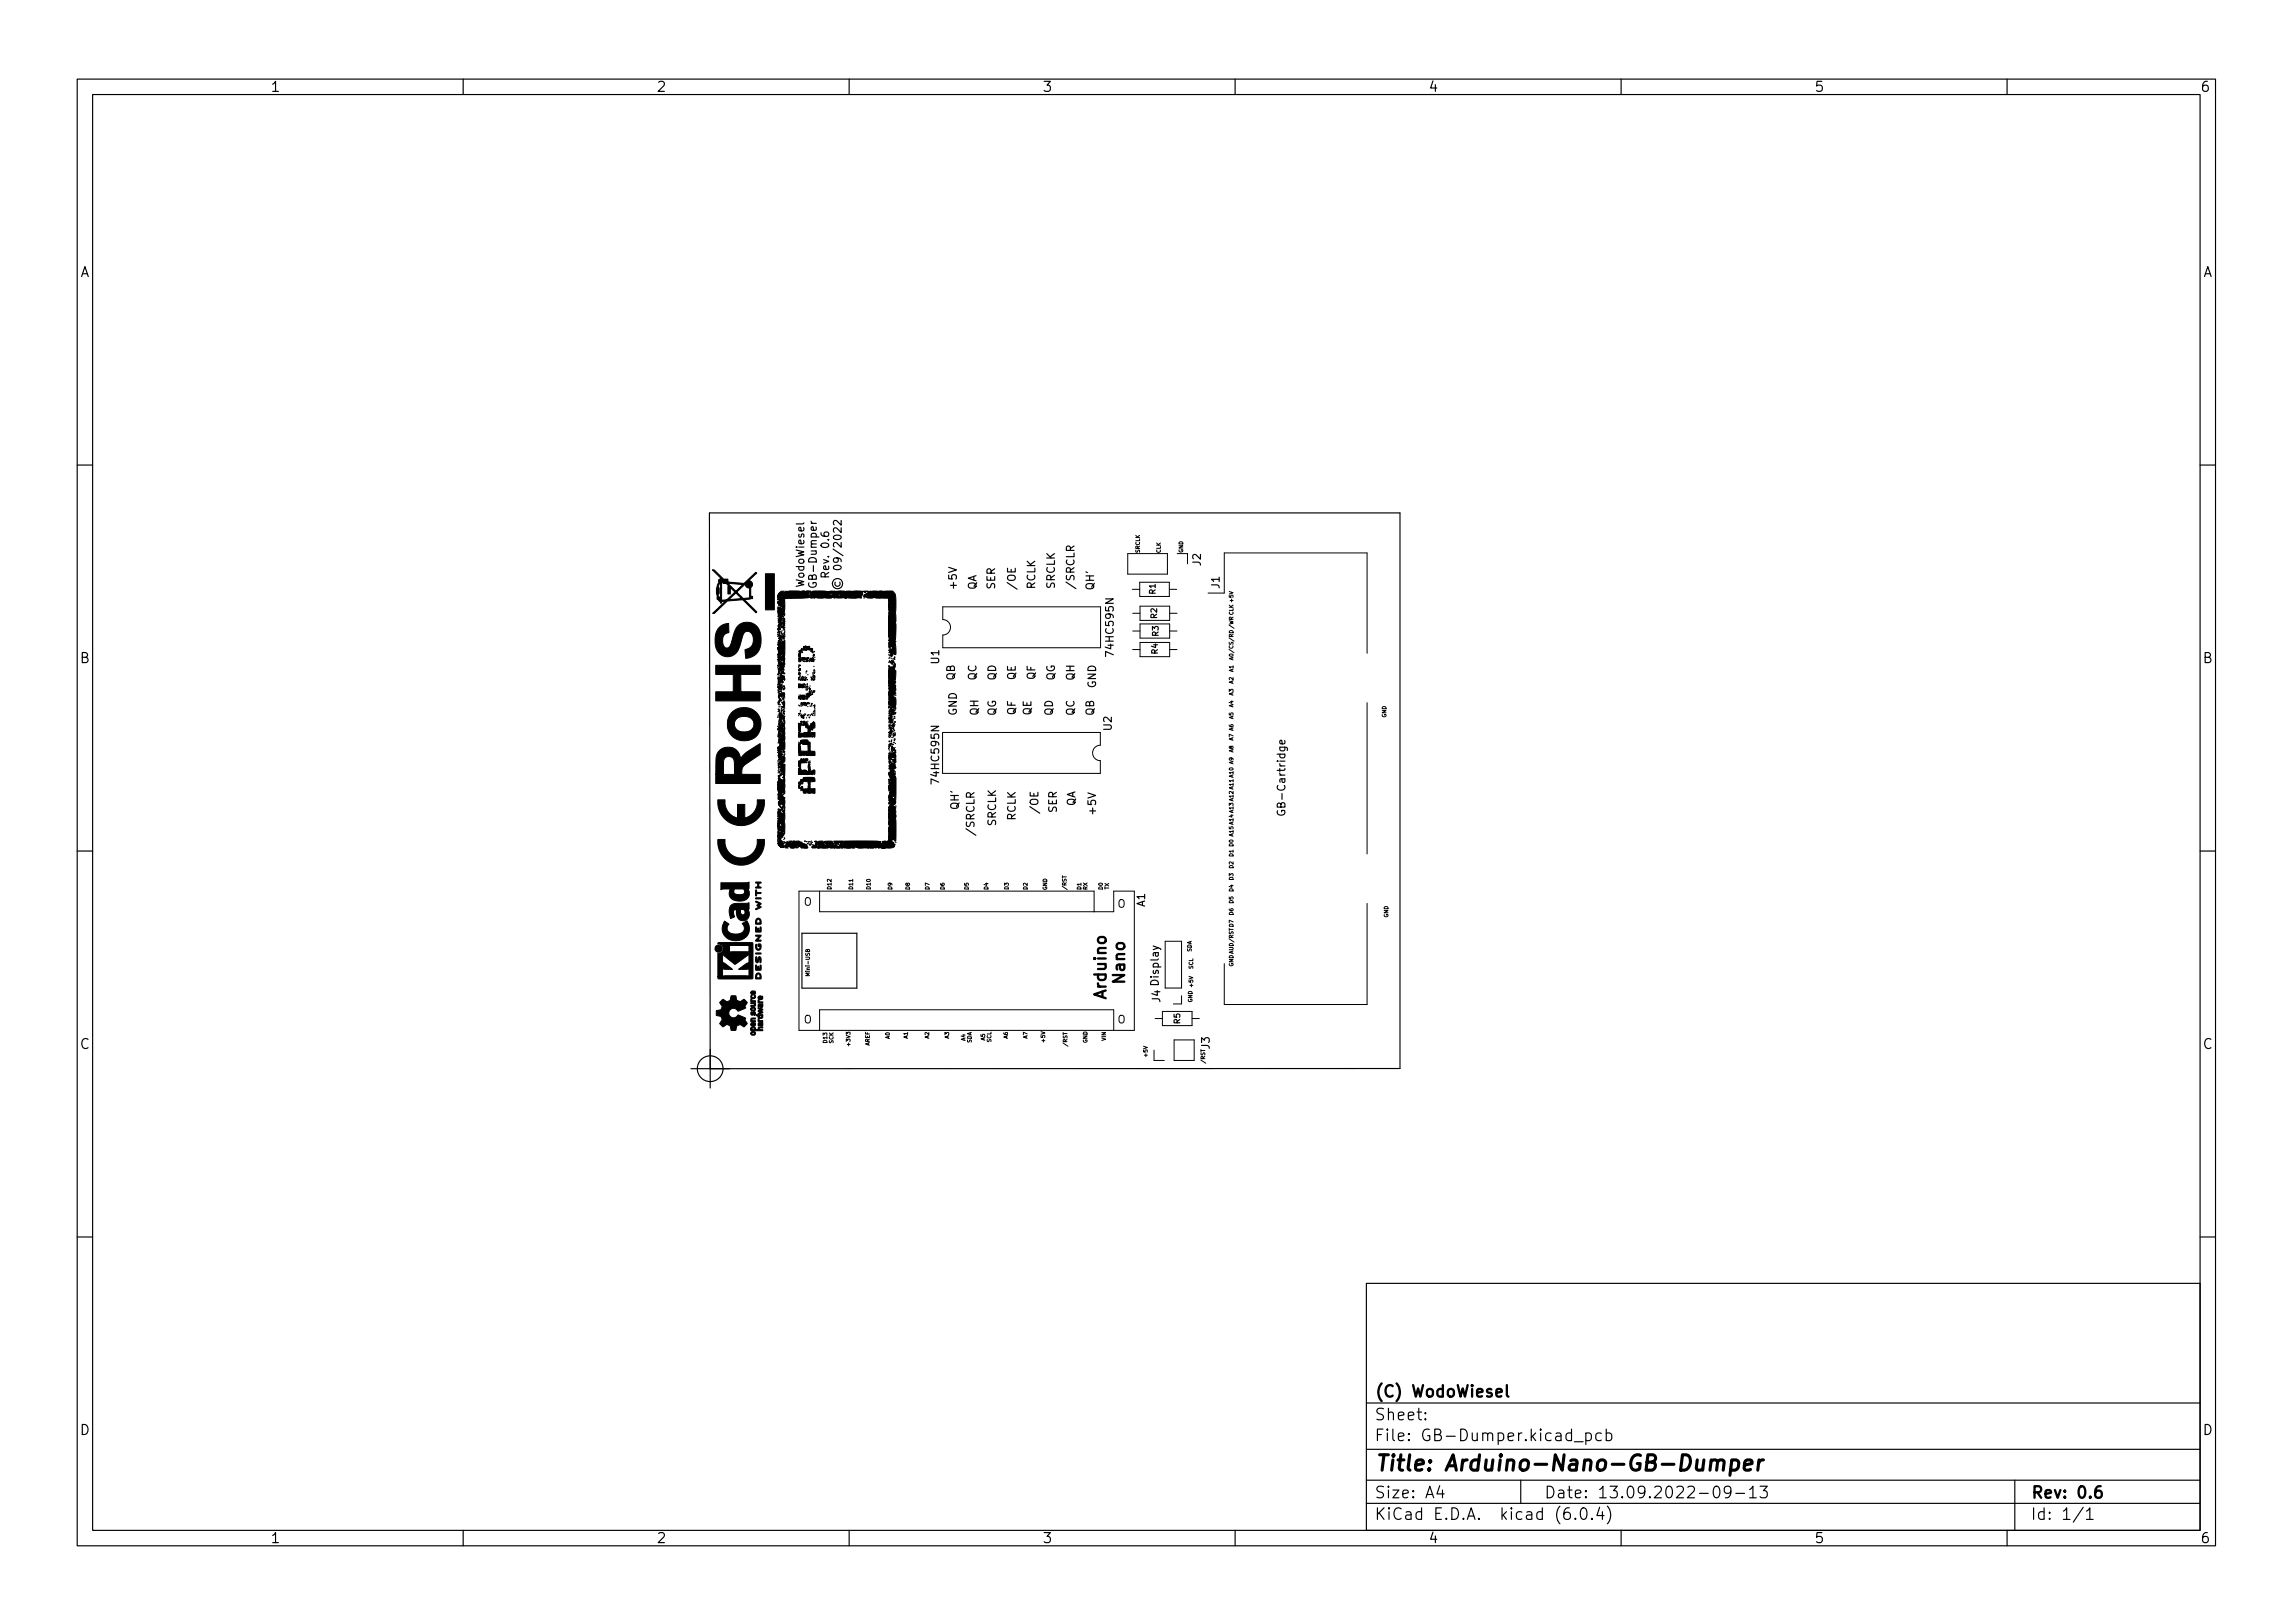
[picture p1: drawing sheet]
<svg xmlns="http://www.w3.org/2000/svg" width="297mm" height="210mm" viewBox="0 0 297 210" stroke-linecap="round" stroke-linejoin="round" font-family="sans-serif">
<defs><g id="words">
<text font-size="2.8" x="178" y="190.6">Title: Arduino-Nano-GB-Dumper</text>
<g font-size="2.1">
<text x="143.3" y="129" transform="rotate(-90 143.3 129)">Arduino</text>
<text x="145.7" y="127.3" transform="rotate(-90 145.7 127.3)">Nano</text>
<text x="178" y="184">Sheet:</text>
<text x="178" y="181">(C) WodoWiesel</text>
<text x="178" y="186.7">File: GB-Dumper.kicad_pcb</text>
<text x="178" y="196.9">KiCad E.D.A. kicad (6.0.4)</text>
<text x="178" y="194.1">Size: A4</text>
<text x="200" y="194.1">Date: 13.09.2022-09-13</text>
<text x="263" y="194.1">Rev: 0.6</text>
<text x="263" y="196.9">Id: 1/1</text>
</g>
<g font-size="1.8">
<text x="35" y="11.9">1</text>
<text x="85" y="11.9">2</text>
<text x="135" y="11.9">3</text>
<text x="185" y="11.9">4</text>
<text x="235" y="11.9">5</text>
<text x="285" y="11.9">6</text>
<text x="10.3" y="35.9">A</text>
<text x="285.3" y="35.9">A</text>
<text x="10.3" y="85.9">B</text>
<text x="285.3" y="85.9">B</text>
<text x="10.3" y="135.9">C</text>
<text x="285.3" y="135.9">C</text>
<text x="10.3" y="185.9">D</text>
<text x="285.3" y="185.9">D</text>
<text x="35" y="199.9">1</text>
<text x="85" y="199.9">2</text>
<text x="135" y="199.9">3</text>
<text x="185" y="199.9">4</text>
<text x="235" y="199.9">5</text>
<text x="285" y="199.9">6</text>
</g>
<g font-size="1.4">
<text x="104.2" y="76" transform="rotate(-90 104.2 76)">WodoWiesel</text>
<text x="105.8" y="75.8" transform="rotate(-90 105.8 75.8)">GB-Dumper</text>
<text x="107.4" y="74.5" transform="rotate(-90 107.4 74.5)">Rev. 0.6</text>
<text x="123.9" y="76.2" transform="rotate(-90 123.9 76.2)">+5V</text>
<text x="126.5" y="76.5" transform="rotate(-90 126.5 76.5)">QA</text>
<text x="128.9" y="76.4" transform="rotate(-90 128.9 76.4)">SER</text>
<text x="131.6" y="76.1" transform="rotate(-90 131.6 76.1)">/OE</text>
<text x="134.1" y="76.4" transform="rotate(-90 134.1 76.4)">RCLK</text>
<text x="136.6" y="76.3" transform="rotate(-90 136.6 76.3)">SRCLK</text>
<text x="139.2" y="76" transform="rotate(-90 139.2 76)">/SRCLR</text>
<text x="141.7" y="76.4" transform="rotate(-90 141.7 76.4)">QH'</text>
<text x="155.6" y="73.3" transform="rotate(-90 155.6 73.3)">J2</text>
<text x="158" y="76.2" transform="rotate(-90 158 76.2)">J1</text>
<text x="121.7" y="86" transform="rotate(-90 121.7 86)">U1</text>
<text x="123.7" y="88.2" transform="rotate(-90 123.7 88.2)">QB</text>
<text x="126.5" y="88.2" transform="rotate(-90 126.5 88.2)">QC</text>
<text x="129" y="88.2" transform="rotate(-90 129 88.2)">QD</text>
<text x="131.6" y="88.1" transform="rotate(-90 131.6 88.1)">QE</text>
<text x="134.1" y="88.1" transform="rotate(-90 134.1 88.1)">QF</text>
<text x="136.6" y="88.2" transform="rotate(-90 136.6 88.2)">QG</text>
<text x="139.2" y="88.2" transform="rotate(-90 139.2 88.2)">QH</text>
<text x="142" y="89.2" transform="rotate(-90 142 89.2)">GND</text>
<text x="144.3" y="84.7" transform="rotate(-90 144.3 84.7)">74HC595N</text>
<text x="123.9" y="92.7" transform="rotate(-90 123.9 92.7)">GND</text>
<text x="126.7" y="92.7" transform="rotate(-90 126.7 92.7)">QH</text>
<text x="129" y="92.8" transform="rotate(-90 129 92.8)">QG</text>
<text x="131.6" y="92.7" transform="rotate(-90 131.6 92.7)">QF</text>
<text x="133.6" y="92.7" transform="rotate(-90 133.6 92.7)">QE</text>
<text x="136.4" y="92.7" transform="rotate(-90 136.4 92.7)">QD</text>
<text x="139.2" y="92.7" transform="rotate(-90 139.2 92.7)">QC</text>
<text x="141.7" y="92.7" transform="rotate(-90 141.7 92.7)">QB</text>
<text x="144" y="94.6" transform="rotate(-90 144 94.6)">U2</text>
<text x="121.7" y="101.2" transform="rotate(-90 121.7 101.2)">74HC595N</text>
<text x="124.2" y="104.8" transform="rotate(-90 124.2 104.8)">QH'</text>
<text x="126.2" y="108" transform="rotate(-90 126.2 108)">/SRCLR</text>
<text x="129" y="107" transform="rotate(-90 129 107)">SRCLK</text>
<text x="131.6" y="106.3" transform="rotate(-90 131.6 106.3)">RCLK</text>
<text x="134.5" y="105.1" transform="rotate(-90 134.5 105.1)">/OE</text>
<text x="136.9" y="105.3" transform="rotate(-90 136.9 105.3)">SER</text>
<text x="139.3" y="104.5" transform="rotate(-90 139.3 104.5)">QA</text>
<text x="142" y="105.4" transform="rotate(-90 142 105.4)">+5V</text>
<text x="166.5" y="105.1" transform="rotate(-90 166.5 105.1)">GB-Cartridge</text>
<text x="104.1" y="117.3">O</text>
<text x="144.7" y="117.6">O</text>
<text x="148.3" y="117.5" transform="rotate(-90 148.3 117.5)">A1</text>
<text x="150.3" y="129.8" transform="rotate(-90 150.3 129.8)">J4 Display</text>
<text x="104.1" y="132.6">O</text>
<text x="144.7" y="132.6">O</text>
<text x="156.7" y="135.9" transform="rotate(-90 156.7 135.9)">J3</text>
</g>
<g font-size="1">
<text x="149.7" y="77" transform="rotate(-90 149.7 77)">R1</text>
<text x="149.9" y="80.1" transform="rotate(-90 149.9 80.1)">R2</text>
<text x="150.1" y="82.4" transform="rotate(-90 150.1 82.4)">R3</text>
<text x="150" y="84.7" transform="rotate(-90 150 84.7)">R4</text>
<text x="152.9" y="132.6" transform="rotate(-90 152.9 132.6)">R5</text>
</g>
<g font-size=".7">
<text x="147.6" y="71.6" transform="rotate(-90 147.6 71.6)">SRCLK</text>
<text x="150.3" y="71.7" transform="rotate(-90 150.3 71.7)">CLK</text>
<text x="153.2" y="71.6" transform="rotate(-90 153.2 71.6)">GND</text>
<text x="159.8" y="88.6" transform="rotate(-90 159.8 88.6)">A2</text>
<text x="159.8" y="87.1" transform="rotate(-90 159.8 87.1)">A1</text>
<text x="159.8" y="85.5" transform="rotate(-90 159.8 85.5)">A0 /CS /RD /WR CLK +5V</text>
<text x="159.8" y="95.9" transform="rotate(-90 159.8 95.9)">A7 A6</text>
<text x="159.8" y="93.1" transform="rotate(-90 159.8 93.1)">A5</text>
<text x="159.8" y="91.6" transform="rotate(-90 159.8 91.6)">A4</text>
<text x="159.8" y="90.1" transform="rotate(-90 159.8 90.1)">A3</text>
<text x="179.6" y="93" transform="rotate(-90 179.6 93)">GND</text>
<text x="159.8" y="97.5" transform="rotate(-90 159.8 97.5)">A8</text>
<text x="159.8" y="112.5" transform="rotate(-90 159.8 112.5)">D2</text>
<text x="159.8" y="111" transform="rotate(-90 159.8 111)">D1 D0 A15 A14 A13 A12 A11 A10 A9</text>
<text x="107.7" y="115.2" transform="rotate(-90 107.7 115.2)">D12</text>
<text x="110.5" y="115.2" transform="rotate(-90 110.5 115.2)">D11</text>
<text x="112.8" y="115.2" transform="rotate(-90 112.8 115.2)">D10</text>
<text x="115.6" y="115.2" transform="rotate(-90 115.6 115.2)">D9</text>
<text x="117.9" y="115.2" transform="rotate(-90 117.9 115.2)">D8</text>
<text x="120.4" y="115.2" transform="rotate(-90 120.4 115.2)">D7</text>
<text x="122.4" y="115.2" transform="rotate(-90 122.4 115.2)">D6</text>
<text x="125.5" y="115.2" transform="rotate(-90 125.5 115.2)">D5</text>
<text x="128" y="115.2" transform="rotate(-90 128 115.2)">D4</text>
<text x="130.6" y="115.2" transform="rotate(-90 130.6 115.2)">D3</text>
<text x="133.1" y="115.2" transform="rotate(-90 133.1 115.2)">D2</text>
<text x="135.6" y="115.3" transform="rotate(-90 135.6 115.3)">GND</text>
<text x="138.2" y="115.1" transform="rotate(-90 138.2 115.1)">/RST</text>
<text x="140.1" y="115.2" transform="rotate(-90 140.1 115.2)">D1</text>
<text x="140.9" y="115.3" transform="rotate(-90 140.9 115.3)">RX</text>
<text x="142.8" y="115.2" transform="rotate(-90 142.8 115.2)">D0</text>
<text x="143.7" y="115.2" transform="rotate(-90 143.7 115.2)">TX</text>
<text x="159.8" y="118.5" transform="rotate(-90 159.8 118.5)">D6</text>
<text x="159.8" y="117" transform="rotate(-90 159.8 117)">D5</text>
<text x="159.8" y="115.5" transform="rotate(-90 159.8 115.5)">D4</text>
<text x="159.8" y="114" transform="rotate(-90 159.8 114)">D3</text>
<text x="179.8" y="118.9" transform="rotate(-90 179.8 118.9)">GND</text>
<text x="154.3" y="123.3" transform="rotate(-90 154.3 123.3)">SDA</text>
<text x="154.6" y="125.5" transform="rotate(-90 154.6 125.5)">SCL</text>
<text x="159.8" y="125.2" transform="rotate(-90 159.8 125.2)">GNDAUD /RST D7</text>
<text x="104.9" y="126.3" transform="rotate(-90 104.9 126.3)">Mini-USB</text>
<text x="154.5" y="129.9" transform="rotate(-90 154.5 129.9)">GND</text>
<text x="154.6" y="127.8" transform="rotate(-90 154.6 127.8)">+5V</text>
<text x="107.1" y="135.1" transform="rotate(-90 107.1 135.1)">D13</text>
<text x="108" y="135.2" transform="rotate(-90 108 135.2)">SCK</text>
<text x="110.1" y="135.4" transform="rotate(-90 110.1 135.4)">+3V3</text>
<text x="112.7" y="135.5" transform="rotate(-90 112.7 135.5)">AREF</text>
<text x="115.2" y="134.6" transform="rotate(-90 115.2 134.6)">A0</text>
<text x="117.6" y="134.6" transform="rotate(-90 117.6 134.6)">A1</text>
<text x="120.4" y="134.6" transform="rotate(-90 120.4 134.6)">A2</text>
<text x="122.9" y="134.6" transform="rotate(-90 122.9 134.6)">A3</text>
<text x="125" y="134.8" transform="rotate(-90 125 134.8)">A4</text>
<text x="125.9" y="135.1" transform="rotate(-90 125.9 135.1)">SDA</text>
<text x="127.6" y="134.8" transform="rotate(-90 127.6 134.8)">A5</text>
<text x="128.4" y="135" transform="rotate(-90 128.4 135)">SCL</text>
<text x="130.6" y="134.6" transform="rotate(-90 130.6 134.6)">A6</text>
<text x="133.1" y="134.6" transform="rotate(-90 133.1 134.6)">A7</text>
<text x="135.4" y="135" transform="rotate(-90 135.4 135)">+5V</text>
<text x="138.2" y="135.4" transform="rotate(-90 138.2 135.4)">/RST</text>
<text x="140.9" y="135.1" transform="rotate(-90 140.9 135.1)">GND</text>
<text x="143.2" y="134.8" transform="rotate(-90 143.2 134.8)">VIN</text>
<text x="148.6" y="136.9" transform="rotate(-90 148.6 136.9)">+5V</text>
<text x="156.1" y="137.6" transform="rotate(-90 156.1 137.6)">/RST</text>
</g>
</g></defs>
<g fill="none" stroke="#000" stroke-width=".15">
<path d="M10 10.2h277v190.1h-277zM12 12.2h273v186.1h-273zM60 10.2v2M110 10.2v2M160 10.2v2M210 10.2v2M260 10.2v2M10 60.2h2M107.9 71.1l1.3 .9M108 73.4a.59 .59 0 0 1 1 .2 .57 .57 0 0 1-1-.1zM108.1 69.4a.54 .54 0 0 1 .9 .3 .57 .57 0 0 1-1-.1zM108.2 75.4a.34 .34 0 0 0 .3 .6 .34 .34 0 0 0 .3-.6"/>
<path d="M108.4 72.3l.2 .2v.2l-.2 .1h-.4v-.3l.1-.2a.66 .66 0 0 1 .9 .3v.2M109 70.3v.6l-.7-.6h-.2l-.1 .2 .1 .3M109 68.4v.6l-.7-.6h-.2l-.1 .2 .1 .3M109 67.4v.6l-.7-.6-.2 .1-.1 .1 .1 .4M285 60.2h2M166.4 95.9l.1 .3-.2 .2-.5-.1v-.4h.2l.1 .5M10 110.2h2M165.5 105a.47 .47 0 0 0 .5 .6 .47 .47 0 0 0 .4-.6h-.4v.2M285 110.2h2M89.5 138.4h91.9v-72h-89.5l.1 72M92 135.9v5M103.9 120.9h7.1v7.1h-7.1z"/>
<path d="M10 160.2h2M177 166.3h108v32h-108zM285 160.2h2M60 198.3v2M110 198.3v2M160 198.3v2M177 194.8h108M177 191.8h108M177 187.8h108M177 181.8h108M184.6 183.8l.1 .1h-.1v-.1v.1M184.6 183l.1 .1h-.1v-.1v.1"/>
<path d="M186.5 192.5l-.4 1h1M186.9 193v1M197 191.8v3M203.9 186.8h1.2M204.1 196.7v.1h-.1l.1-.1v.1M204.9 195.4a.36 .36 0 0 1 .6 .2 .77 .77 0 0 1-.4 1.2 1 1 0 0 1-.2-1.4zM205.4 185.7l.5-.1 .2 .3v.4l-.1 .3h-.1h-.5M205.4 185.6v1.5M206.2 196.7l.1 .1h-.1h-.1l.1-.1v.1M207.2 195.3l-.3 1h.9M207.4 185.7l-.4-.1-.3 .3v.4l.2 .3h.1h.4M207.6 195.8v1"/>
<path d="M208.1 185.7l.4-.1 .3 .3v.4l-.2 .3h-.1h-.4M208.1 185.1v1.5M208.2 195.1a1.72 1.72 0 0 1 0 2.3M210 198.3v2M222.1 192.6a.36 .36 0 0 1 .6 .2 .77 .77 0 0 1-.4 1.2 1 1 0 0 1-.2-1.4zM224.2 193.2l-.3 .3h-.3l-.2-.3v-.4l.1-.2 .4-.1 .2 .2a.99 .99 0 0 1-.3 1.3h-.3M224.9 193.5h1.1M226.6 193l.5-.5v1.5M226.6 194h.9M228 192.5h.9l-.5 .6a.41 .41 0 0 1 .5 .3v.3l-.1 .3h-.6l-.2-.1M260 198.3v2M261 191.8v6.5"/>
<path d="M269.9 195.3l-1.3 1.9M270.3 195.8l.4-.5v1.5M270.3 196.8h.8"/>
<circle cx="108.5" cy="75.6" r=".67"/>
<circle cx="92" cy="138.4" r="1.67"/>
</g>
<path d="M195.2 179.4v1.3l.2 .2M193.8 180.4l.8-.1-.1-.3-.4-.1-.3 .2 .1 .8h.2h.4M272.1 192.5a.59 .59 0 0 0-.7 .7v.5l.2 .3h.4l.2-.1 .1-.5-.2-.2-.4-.1-.3 .3" fill="none" stroke="#000" stroke-width=".3"/>
<path d="M221.7 189.3a.49 .49 0 0 1 .8 .1l-.1 1.1M222.5 189.4a.5 .5 0 0 1 .8-.2l.1 .2-.2 1.1M224.3 189.2l.2-.1 .6 .1 .2 .3-.1 .6a.66 .66 0 0 1-1 .3M224.3 189.1l-.2 2M226 189.8l1-.2-.1-.4-.2-.1-.6 .1-.1 .2-.1 .8 .1 .2 .2 .1 .6-.1M227.9 189.1l-.2 1.4M228.4 189.1a.59 .59 0 0 0-.6 .4" fill="none" stroke="#000" stroke-width=".4"/>
<g fill="none" stroke="#000" stroke-width=".13">
<path d="M122.1 78.6h20.5v5.3h-20.5v-1.6a1 1 0 0 0 1-1 1 1 0 0 0-1-1zM146.1 71.7h5.1v2.7h-5.1zM146.7 76.3h.9M146.7 79.4h1M147.6 75.4h3.9v1.9h-3.9zM147.7 78.5h3.8v1.9h-3.8zM151.5 76.3h.9M151.5 79.4h1M152.5 71.7h1.3v1.3M156.5 76.8h2.1v-5.2h18.5v13M122.1 94.9h20.4v1.6a1 1 0 0 0-1 1 1 1 0 0 0 1 1v1.7h-20.4zM146.7 81.7h1"/>
<path d="M146.7 84.1h1M147.7 80.8h3.8v1.9h-3.8zM147.7 83.2h3.8v1.9h-3.8zM151.5 81.7h1M151.5 84.1h1M177.1 91v19.6M106.2 115.4v2.7h38.1v-2.7h2.6v18.1h-43.4v-18.1h38.2v2.7M177.1 117v13.1h-18.5v-5.3M106.2 133.5v-2.7h38.1v2.7M149.5 136v1.4h1.3M149.6 131.9h1M150.6 131h3.8v1.9h-3.8z"/>
<path d="M150.9 121.9h2.2v6.1h-2.2zM152.1 134.7h2.6v2.7h-2.6zM153.1 129v1.1h-1.1M154.4 131.9h1"/>
</g>
<g fill="#000" stroke="#000" stroke-width=".13">
<path d="M92.3 73.8h.2l1.2 1.2h.6v.4l.6 .1a2.86 2.86 0 0 0 1.6 0l1.4-1.4 .1 .1-1 1a.48 .48 0 0 1 .5 .4 .48 .48 0 0 1-.2 .5v1.1h.2v.4l-1.1 .1 1.6 1.5-.1 .2-1.7-1.7-2 .2-1.7 1.6h-.2l1.7-1.6h-.5v.2h-.2v-.1l-.3-.4h.2l.1 .2 2.7-.3-.7-.7-.9 .9h-.2l.5-.5a1.06 1.06 0 0 1 .8-.5l.8 .8 .8-.1v-1.2l-.3-.1-.3-.3a1.58 1.58 0 0 0-.8 .7l-.2 .2h-.3l-.6-.6v.8h-.3v-1h.1l-.3-.3h-.3h.5l1 1 .9-.9-2.7-.2v2.3h-.2v-.2h-.4l-.1-.7h.2l.1 .4 .2 .1v-1.9l-.2 .3-.1 .3h.2v.8h-.4v-.1h.2v-.5h-.1v.5h-.1v-.6l.3-.8a.23 .23 0 0 1 .2-.4 .23 .23 0 0 1 .2 .3h.2l-.1-.1h.3l.2 .2 .1-.2a1.01 1.01 0 0 1-1.1-.6zM99.2 74.3h1.1v4.7h-1.1zM101.5 79.9l-.1 .1zM101 76.8a.37 .37 0 0 1 .6 0l.3-.2v.3h2.7v-.1h-2.5v-.1l-.1 .1v-.1h.3l.1-.1-.4 .1 .6-.1h1l.1 .1 .4-.2 .1 .1v.1l.2-.1 .3-.1v.2l.1 .2-.1-.1 .1 .2-.2 .1h.1l.1 .2 .3 .1v.1a.62 .62 0 0 0-.7 0l-2.7 .1-.3 .3 .1 .1 .1-.2 .1 1.2-.2 .2h.1l-.1 .2h.1v.3v.1l-.1-.3-.3 .5-.1-.1 .1-.1-.1-.2h.2l-.4-.1 .4 .8-.1 .2-.3 .1 .1 .1 .2-.1 .1 .3h-.1l-.1 .2h-.2a.33 .33 0 0 1 .2 .5l-.1-.2-.2 .1h.1v.2l-.2-.2 .2-.2-.1-.2 .2-.1h-.2l.1-.1 .2-.1-.3-.1v-.3h.3l-.3-.1 .1-.2 .3 .1-.3-.1-.1-.3 .1-.1-.1-.3h.4h-.4l-.1-.2h.6h-.6l.1-.3h.3l.1 .2h.3l-.3-.2 .4 .1-.1-.1h-.3h-.1h-.3v-.3l.5 .2v-.2h.2l-.4-.1-.2-.1h.3h-.3h.5l.1 .1h.1l-.2-.1h-.5l.1-.1h-.1l-.2-.2h.5l.2 .1 .1-.1-.2-.1-.1 .1h-.5l.1-.2h.2l.1 .1v-.1h.2h-.2v-.1l.2-.1-.2 .1 .1-.3-.1 .1-.1 .1h-.3l.1-.2h.5l.1 .1 .2-.1-.1-.2 2.6 .1h-1.6l2.2-.1h-.7v-.1l-.2 .2h-1.1h1v-.1v.1h-.9l.2-.1h-.2v-.1l1.4 .1v-.1h-1.4l.1-.1h1.5l.1-.1-.1 .1h-1.5v-.1l-.2 .4-.2-.1v.1h-.1l-.1-.2-.2 .2h-.5h.4v-.1v.1l-.6-.1-.1 .2h-.5l-.1-.1h.4h-.4l.1-.3 .7 .1 .1 .1 .5-.1 .1-.1h-.1v.1h-1.1l-.2-.1h.8h-.8v-.1h2.9h.6l-.1-.1-.4 .1h.2v-.1v.1h-.2h-2.4l.2-.1h-.2l-.2 .1h-.4l.1-.1h.2l-.1-.1-.1 .1zM104.8 76.6h.2v.3zM105.2 76.6h1.3l.7 .1 .6-.1 .2 .1 1-.1-1 .1 .1-.1h.1h1h.3l-.2 .2 .5 .1v-.1h1.2l.3 .1 .4-.1h-1.9h.1l-.1-.1h1.1l-1.4-.1h2.1a.62 .62 0 0 1-.1 .8l.1 .1-.5-.2-.3 .2-1-.1-.1 .1h-.2l-.2-.1h.3h-.2l-.4 .1-.9-.1v.1l-.1-.1h-.3h2.2v-.1v.1l-2.4-.1 .2 .1v.1h-.8l-.1-.1-.5 .1-.6-.1-.2 .1-.1-.1-.1 .1-.1-.2h.6l.2 .1h.6h-.4l.2-.1v-.1v.1l-.2-.1-.2 .2-.2-.2 .3-.1 1.6 .1v-.1v.1h.4l.8 .1-.1-.1 1.8 .1 .3 .1-.1-.1 .6 .1-.6-.1v-.1l-.2 .1-1.8-.1 2.1-.1-2.1 .1 .1-.1 1.4 .1-1-.1v-.1l.3 .1-.1-.1-.6 .1v-.1l1.5-.1h-1.4l1.5-.1 .1 .1-.6-.1h.8l.2 .2h.3l.3 .1-.6-.1-.2-.2h-.8l-1.1 .1-.1 .1v-.1l-.3 .3h-.3h-.4v-.3h.7l-.8-.1-.2 .4-1-.1-.7 .1v-.1l.8-.1v-.1v.1l-.9 .1-.2 .2-.6-.1v-.1h.6h-.6v-.1h1.2h-.7l.1-.1h.3h-.1l-.8 .1 .4-.1h-.1v-.2h.2l.2 .1-.1-.1h.2l.2 .2h.3h.8l-.5-.1-.2 .1-.4-.1h1.4h-1.4l-.1-.1 .3 .1 1.6-.1h-1.8h3.3h-4zM112.1 76.7l.1 .1zM111.8 76.6h.8zM112 77l.1 .1 .3-.1v.1v.1l.1-.1h2.6h.1h-2.7v-.1h2.1l.1-.1-.1-.1-.1 .2h-.2l.1-.2-.2 .2-.2-.1-1.1 .1v-.1l-.8 .2 .1-.2 1-.1h-.7h.1h1v.1l.1-.2h1.9l-3 .1 .2-.1 .6 .1-.1-.1h2h-2.5v-.1l-.2 .1 .2-.1h1a.4 .4 0 0 1 .5 0h1.3a1.28 1.28 0 0 1 .5 1.1l-.1 1.8a1.33 1.33 0 0 1 0 1.1h-.1a.72 .72 0 0 1 .2 .8l-.1 1.4-.1 .2 .2 .1-.1 .2 .1 1.4-.1 .1-.2-.2-.1 .2a.17 .17 0 0 1-.1 .2 .17 .17 0 0 1-.2 0h-.1l.1-.1-.1-.1h.2l.1-.2-.2 .1v-.1h-.2v-.1h.7h-.7l.1-.1 .2-.1-.2 .1-.1-.1h.5l-.1-.1-.4 .1-.1-.1h.6l-.1-.1 .1-.2-.1 .1v-.1l.3 .2v-.2l-.1-.3-.1 .2-.2-.3 .1 .3-.2-.3-.1 .1 .1 .1-.2 .3v-.6l.6 .1-.1-.1h-.5l.3-.1-.1-.1-.1 .2h-.1l.1-.1-.1-.2h.5h-.5v-.1h.6l-.7-.1 .3 .1 .1-.2h.4h-.4l.1-.1v-.1l-.3 .2v.1h-.2l.2-.3-.1 .1-.1-.3h.4h-.4v-.1h.6h-.6v-.1h.5l-.5-.1 .6 .1 .1-.1h.2h-.9v-.2h.8h.1h-.9h.2h-.2v-.3h.2l-.2-.1h.5l.2 .1-.1-.1h-.6v-.1h.8h-.8v-.2l.6 .1h-.1l.3-.1h-.8h.3h-.3v-.1h.3h-.3v-.2l.4 .1 .1-.1h.3h-.8v-.2h.4l.2 .2-.2-.2h-.4v-.1h.2l-.2-.1h.7h-.7v-.1h.1h-.1v-.2h.5l.1 .2 .1-.2h.1h-.8v-.1h.1h-.1v-.2l.2-.1-.2 .1v-.1h.4h-.4l.1-.3h.1h-.1v-.1h.3h-.3v-.1h.4l.1 .1-.1-.1h-.4v-.2v.1l-.1-.2 .4-.1-.4 .1v-.3l.6-.1-.6 .1v-.3h.4h-.4v-.2l.4 .1-.4-.1h.9h-.9v-.3h.8v-.1v.1h-.8v-.3h.1h-.1v-.1h-.7l-.1-.1-.1 .1h-.2l-.7-.1-.3 .1-.7-.1h.2h1.6h-1.6l.2-.1h1.1h-1.1l.1-.1h2.1v-.1l-1 .1h-1.1l1.5-.1h-1.5l-.1 .1a.64 .64 0 0 1-.7 0l-.1 .1zM112.4 76.7l.1 .1zM93.2 97.2a1.64 1.64 0 0 1 1.7-.3 1.64 1.64 0 0 1 1.1 1.4 8.5 8.5 0 0 1 2.5-2v1.4l-1.7 1.2a1.25 1.25 0 0 0-.7 1.4h2.4v1.2h-5.8v-1.2h2.4v-1.4a.74 .74 0 0 0-.7-.9 .74 .74 0 0 0-.7 1v1.3h-1l.1-2.1 .1-.6zM94.9 92.2a2.19 2.19 0 0 1 3.4 .5 2.19 2.19 0 0 1-1.1 3.2 2.19 2.19 0 0 1-3-1.8v-.2h.9a1.36 1.36 0 0 0 2.3 .5 1.01 1.01 0 0 0 .1-1.1 1.01 1.01 0 0 0-1-.5 1.12 1.12 0 0 0-1.4 1.1h-.9v-.4a1.99 1.99 0 0 1 .7-1.3z"/>
<path d="M93.2 81.3a1.27 1.27 0 0 1 1.2-.5v1.1a1.14 1.14 0 0 0-.6 1.8 .51 .51 0 0 0 .6 .2 .51 .51 0 0 0 .3-.5l.2-.6a2.76 2.76 0 0 1 1-2 1.81 1.81 0 0 1 2.7 1.8 2.18 2.18 0 0 1-1.9 2.7h-.1l-.1-1.1a1.3 1.3 0 0 0 1.1-1 1.3 1.3 0 0 0-.6-1.4 .74 .74 0 0 0-.9 .8v.2a2.75 2.75 0 0 1-1.2 2.2 1.67 1.67 0 0 1-2.3-1.9 2.41 2.41 0 0 1 .6-1.8zM92.7 86.2h5.8v1.2h-2.5v2.2h2.5v1.2h-5.8v-1.2h2.3v-2.2h-2.3zM100.7 97.4l.1 .1zM100.7 94.1h.1zM100.7 85.1l.1 .1zM100.7 84.1l.1 .1zM100.8 94.3l.1 .2-.1 .1zM100.8 96.2v.1zM100.8 81.9v.1zM100.8 92.9h-.1zM100.8 82.2l-.1 .1zM100.8 98.9l.1 .1z"/>
<path d="M100.8 88.1a.27 .27 0 0 1 .3 .4l-.2-.2v.3l.1-.1 .1 .1-.3 .2zM100.8 86.1l.2 .1v.1h-.2zM100.9 99.3l-.1 .2zM100.8 92.1h.1l-.1 .1zM100.8 99.1v.1zM100.8 99.6l.1 .1zM100.8 89.4l.1 .1zM100.9 98.3v.2zM100.8 91.9h.1l.1 .2zM100.9 98.6v.1zM100.9 91.5v.1zM100.9 99.9l.1 .1v.2z"/>
<path d="M100.9 86.9v-.1l.1 .5h-.2v.1h-.1zM101 92.3l.2 .1 .1-.1-.1 .4v.1l-.1-.2v-.1v.3h.2l.1-.2 .1 .2h.2l-.1 .4-.2-.1-.1 .1-.1 .4h-.2l.2 .5a.3 .3 0 0 1-.4-.2 .3 .3 0 0 1 .3-.4l-.2-.2 .1-.1v-.2h.1h-.1l-.1-.5zM100.8 81.8h.2l.1 .5 .2 .1h-.3l.1 .1h.2l.3 .3-.5-.2 .2 .2-.1 .2v-.1h-.2l-.1-.2 .2 .1v-.1h-.2a.26 .26 0 0 0 .1-.4h-.2a.32 .32 0 0 0 0-.5zM101.2 93.7l.2-.2v.2l.2 .2-.1 .1-.1 .3h-.1l.3 .1v-.4l.1 .9a.4 .4 0 0 1-.6 .5l.1 .2 .3-.3 .2 .1-.1 .5-.2-.2h.2h-.2l-.1-.1-.1 .2h.1l.1 .2-.2-.1 .4 .5v-.3l-.1-.1h.1l.1 .8a.39 .39 0 0 1-.5 .4l-.2 .1h.1l.1 .3 .2 .1v.1l-.3-.1h.2l-.4 .1v-.2h.2h-.2l-.1-.3 .1-.1h-.2l.2-.2h.4h-.4l-.2-.1 .3 .1 .2-.2 .3 .1-.1-.3h-.1v.1l-.1-.2h.4h-.4l-.2 .4h-.3l.1-.2h.3l-.2-.6h.2v.2h.2l-.2-.2h-.2v-.3h.1v.1l.1-.1a.33 .33 0 0 1-.2-.4 .33 .33 0 0 1 .4-.2l.2-.1h-.2v-.1l.3-.1h-.2a.21 .21 0 0 0 .1-.3 .21 .21 0 0 0-.3-.1v.2h.2v.1l-.4 .1v.1l.2 .1h-.3l-.1 .3 .1-1.1 .3 .1-.1-.1h-.2v-.1h.4h-.4v-.2a.32 .32 0 0 0 .5 0v-.1l.1-.1h-.1l-.1 .1zM100.8 89.5l.2 .1-.2 .2zM100.8 97.9h.1l.2-.1 .1 .2a.26 .26 0 0 1 .3 0 .26 .26 0 0 1 .1 .3v-.3a.59 .59 0 0 1-.2 .9l-.2-.3h.1l-.1-.1h.1l-.1-.1-.2 .1v-.2l.3 .1-.3-.1-.1-.2h.5v-.1v.1h-.5l.2-.1h-.3zM100.8 83a.47 .47 0 0 1 .5 .4l.1-.4a.26 .26 0 0 1-.1 .5l.2 .1-.1 .1-.3-.1 .1 .2 .4 .1h-.3l-.1-.2 .2 .1 .1-.1 .1-.8 .1 1.5-.1 .7a.24 .24 0 0 1 0 .4v.3l-.2 .1a.24 .24 0 0 0 0-.4l-.3 .1v.1l-.1 .1v.2l.3-.2-.3 .3h-.1l-.1-.6h.2l-.2-.1h.3h-.3h.2l-.2-.1h.6v.1l.2-.1-.2-.1v.1h-.6l.1-.1h.2h-.2l-.1-.4 .1-.1 .1 .3h.2l.1-.1v-.1h.2l.1-.1-.3 .1 .1-.2-.2-.1v.2l.1-.1-.2 .1v.2l-.2-.3h.1v-.1l-.1 .1v-.1h.6l.1 .1v-.1h-.7l.6-.1h-.7v-.2l.4 .1v-.1l-.1-.2 .1 .1h-.1l-.3 .1 .2-.1-.3-.1h.8h-.8l.1-.1h.1v-.1h.2h-.3v-.3l.1 .1-.1-.1v-.1h.2l-.1-.1h.2h-.2v-.1h.2h-.2l-.1-.1h.1zM101.3 85.9l.1 .3 .1-.2h.2l-.2 .2a.15 .15 0 0 1 .1 .2 .15 .15 0 0 1-.1 .1l-.2-.2v.3h.2l.1 .2-.3-.1v.1l-.1 .1-.1-.2v.3l-.3-.3 .3-.1-.3 .1 .3-.3v-.2h.2l-.2-.1zM101 91.2v.2zM101 99.3h.1l-.1 .2zM100.8 88.9l.3-.1h-.1l.2-.1h.1v.1l.1 .3-.4-.2 .3 .3v.2l-.3-.3-.2-.1 .3 .3h-.1l-.2-.2zM101.1 89.4l.1 .1z"/>
<path d="M101.1 89.6h.1zM101.2 92l.1 .1-.1 .1zM101.2 81.9h.1zM101.3 91.8l-.1 .1zM101.3 97.3v.1zM100.8 87.8l.5-.2-.2-.1a.3 .3 0 0 1 .5 .2l-.6 .1-.2 .1 .1 .1 .1-.1 .3 .2v-.3h.1l.1 .1v-.1h.1v.3v-.1h-.2v.2v.2v-.1l-.1 .1-.1-.2-.4-.2zM101.4 80.3l.3 .2-.2 .2 .2 .1h-.2l.2 .2a.39 .39 0 0 0 0 .6l-.3-.3h-.2l.1-.1h.2h-.2v-.1h.2l-.1-.5 .1-.1zM101.3 94.6l-.1 .1zM100.9 89.9h.5l.2-.2 .1 .3h-.2l.1 .2-.3-.1v.2a.18 .18 0 0 0-.2-.1 .18 .18 0 0 0-.1 .1l.2 .3-.1 .2h.2a.33 .33 0 0 0-.4 .3l-.1 .1 .1 .1h-.1v-.3v-.2h.1l.2-.1-.3-.5 .1-.1h.2l.1-.1v-.1l-.2 .2h-.1zM101.3 89.7l-.1 .1zM101.2 82.1l.4 .3h.1v.1l-.2-.1zM101.4 97.4v.1z"/>
<path d="M101.4 90.4h.1l.1 .1-.1 .1h-.1zM101.4 93.2h.1zM101.2 87l.3-.1-.1 .2 .3 .1-.1 .1-.2-.1-.3 .2zM101.4 91.2h.1l-.1 .1zM101.4 91.9l.1-.1-.1 .2zM101.4 97.2a.16 .16 0 0 1 .2 .1 .16 .16 0 0 1 0 .2v-.1l-.1-.1zM101.4 89.2h.2l-.1 .2zM101.5 82.1l.2 .2zM101.5 80.1h.2l-.2 .1zM101.5 88.9h.1l-.1 .1zM101.5 90.9l.1-.1a.93 .93 0 0 1-.1 .9l-.4-.1 .2-.1 .2 .1 .1-.5-.1-.1-.1 .1zM101.6 81.9l.1 .1z"/>
<path d="M101.5 92.2h.2h-.1v.4zM101.6 93.5l.1 .2zM101.6 81.3h.1l-.1 .1zM101.6 80.3h.1zM101.6 89.1v.1zM101.5 93.3h.2l-.1 .1 .1 .1zM101.6 97.7h.1l-.1 .2zM103.5 87.1l.2 .1v.3l-.2-.1v-.1h-.1zM103.6 84.6l.1-.1-.2 .4h.2l.1 .5h.1v-.2h.4l-.2 .2 .3-.1v-.1l.2 .1-.1-.1 .2 .1 .1-.1-.2 .2-.6 .2-.2-.1a.19 .19 0 0 1-.1 .2 .19 .19 0 0 1-.2-.1v-.1h.2a.14 .14 0 0 1-.2-.1 .14 .14 0 0 1 .1-.1l-.2-.5h.1h.1v-.1l-.1 .1zM103.5 86.3v.1zM103.5 96.1v.1zM103.5 88.6v.1z"/>
<path d="M103.6 88.6l.3 .1 .1 .1v-.2l.1 .1 .1-.1-.1 .2 .1 .2-.1-.1-.1 .1-.1-.1-.1 .1 .3 .1-.5-.1-.1 .1-.1-.2 .1 .1v-.1h.2h-.3l.1-.1h.3h-.3zM103.5 87.7h.1l-.1 .1v.3zM103.5 91.4h.2zM103.4 92.4h.2v.1zM103.5 86.2h.2zM103.5 86.7l.2-.1-.2 .2v.1l-.1-.1zM103.7 86.7v.2zM103.7 92v.1zM103.7 88.1v.1zM103.8 93.4l.1 .1v.1l-.2-.1h.2h-.2zM103.7 92.6l.3 .1 .2 .2-.2-.1-.1 .1 .2 .2-.3-.1zM103.4 93.7h.4l.1 .1a1.1 1.1 0 0 0-.2 1l-.2-.1z"/>
<path d="M103.8 87.7h.1a.3 .3 0 0 0 .5 .1v.3l-.2 .1v-.1h.1l-.2-.1v.1h-.2l-.1-.1h.2h-.2zM103.5 84.3l.2-.1 .2-.2 .1 .5a.34 .34 0 0 0-.5 0zM103.9 87.6l.2 .1v.1zM103.4 90.2l.3 .1-.1-.1 .1-.2 .3 .3 .1-.1-.2-.1h.3h.1v.3l-.1-.2 .1 .4h-.3l.2-.1-.1-.1-.2 .1 .1-.1h-.2l-.1 .2-.2-.1h-.1l.3-.1-.3 .1zM104.1 92.6l.1 .1zM103.8 91l.1 .2 .2-.1-.1-.1 .4 .1-.2 .1v.1h.1l-.1 .1-.5-.1zM104.2 84h.1zM104.3 92.5h-.1zM104 85.7l.3-.1zM104.4 88.7v.1zM104.3 83.7h.1v.1zM104.4 87.7l.1 .1z"/>
<path d="M104.4 89.4h.1zM104.4 88.9h.1l-.1 .2zM104.4 93.5l.2 .1zM104.4 86.9h.1v.1h-.1zM104.5 91.2l-.1 .2zM103.8 95.9h.8l.1 .2 .3 .1v1.1h.3l-.1 .2 .2-.2 .2 .1v.5h-.8l-.1-.1 .3-.1h-.2l-.3 .1 .1 .1-.2-.1a.53 .53 0 0 1-.8-.2l.2 .3h-.3v-.3l1 .1-.7-.1h1.7h-2l1-.1h-1v-.1l.3 .1-.3-.1 .1-.1-.1 .1-.1-.3 .2-.1-.2 .1v-.3h.1h-.1v-.1h.3v.6h1.1h.1h-.2v-.4h.1h-.1v-.2h.2h-.2v-.1h.1v-.1l-.1 .1a.26 .26 0 0 0-.4-.2h-.3h.8h-.8l-.1-.2-.2 .1-.1 .3h-.2a.33 .33 0 0 1 .4-.4l.8-.1-.5 .1 .1-.1v-.1l-.2 .2h-.2l-.1-.2h.2h-.2h.8h-.8zM104.5 85.5l.1 .1 .1-.1 .1 .1-.4 .1zM104.6 89.3v.1zM104.6 88.6l-.1 .1zM104.6 88l-.1 .1zM104.6 91l.1 .2zM104.6 88.9l.1 .1h-.2z"/>
<path d="M104.4 89.9l.2 .1v-.2l.3 .1-.1-.2 .1-.2 .1 .1 .1 .4 .2-.1-.4 .2v-.1l-.2 .1-.2-.1h.3v-.1l-.1 .1h-.2zM104.6 89.2h.1zM104.7 92.6l-.1 .1zM104.5 90.1l.2 .1h.2l-.4 .4h-.1l.1-.3h-.1zM104.1 93.4h.2l.2 .4h.2l-.1 .3 .3-.1 .2 .5a.55 .55 0 0 0 0 .7h-.2l-.1 .2 .2-.1 .1 .2h-.9l-.2-.1-.6 .1v-.2h.5h-.5l.1-.3-.1-.1 .5 .1 .2 .2 .4 .1 .2-.1v-.2l-.1 .2-.4-.2-.1 .1v-.1l.1-.1 .2 .1h.4h-.4a.39 .39 0 0 0 .3-.4 .39 .39 0 0 0-.3-.4v-.4l-.2-.2v.3l.1-.1a.19 .19 0 0 1-.1 .2 .19 .19 0 0 1-.3-.1l.2-.3h.1l-.1-.1v.1zM104.1 83.7l.3 .2 .1-.2 .2 .1 .1-.1 .1 .1-.1 .3h.1v-.1l.4 .1h-.2l.2 .2-.2-.1a.47 .47 0 0 1-.6-.2v.3l-.2-.1 .1-.1-.1-.2-.1 .1v.3l-.1-.2h-.1l.1-.2zM104.8 89.1l.2 .1-.1 .2zM104.8 92.9l.1 .1zM104.8 91.1h.1l-.1 .1zM104.7 98.7h.2l.1 .1-.2 .1-.1-.1zM104.9 91.5h.1zM105 87.7l.1 .1z"/>
<path d="M105 84.3h.1l.3 .3zM105.1 88.1h.1zM105.1 89.5h.1zM105.1 91.3h.1l-.1 .1zM105.1 87.9v.1zM105.2 95.3v.2zM105.1 92.5h.1l-.2 .1zM105.2 91.1l-.1 .1zM105.2 89.6l.1 .1-.1 .1zM105.3 87.9l.3 .1-.3 .1zM105.2 92.6l.2 .1zM105 93.8l.5-.1h-.2l.1-.1a.68 .68 0 0 1 .1 .7h-.2v.3l-.1-.1-.2-.5h.3v.1l.1-.1h-.4z"/>
<path d="M104.9 85.3l.2-.1-.1 .2 .2-.1 .1 .1-.1-.2h.1l.2 .4-.2 .1v-.2h-.2l.1 .2-.2-.1-.1-.2zM105.2 87.7h.2zM105.3 92.4h.1zM105.4 84.8h.1l-.2 .2zM105.3 89.5h.3l-.1 .2zM105.3 87.5h.3v.3l-.1 .1zM105.4 84.4h.1l-.1 .1zM105.4 86.8h.1h-.1zM105.5 91.3v.4zM105.4 87.1h.2l-.1 .2zM105.5 92l.1 .2zM105.5 91.8l.1 .1z"/>
<path d="M105.5 92.5l.1 .1zM105.5 92.3l.1 .1zM105.1 94.9h.5l-.1 .6-.2-.3h-.2zM115.3 91.9l.1 .1 .1-.1 .1 .1 .2-.1-.3 .2 .1 .3 .1-.2 .4 .1a.22 .22 0 0 1-.3 .2v.1l-.1-.1-.2 .2a.3 .3 0 0 1-.1 .4l.3 .2-.2 .3h-.1l.1 .1h-.2l.2-.3-.3 .1v-.3h.2h-.2l-.1-.1h.2h-.2v-.1l.4-.1a.29 .29 0 0 1-.1-.5l.1-.2-.1-.1-.2 .2 .1 .2h-.2v-.4h.2zM115.1 96.9l.1 .2zM115.1 85.8h.1zM115.1 95.4l.1 .1zM115.1 91.5l.1 .1-.1 .2zM115.2 95.1l.1 .1h.1v.2l-.3-.1zM115.1 85.3h.1zM115.1 94.4h.1zM115.1 86.2l.1 .1v.1z"/>
<path d="M115.2 83.2l-.1 .1zM115.2 96v.1zM115.1 92.7h.2zM115.2 93.9h.2l.1 .1-.2 .1v.1l.4 .1a.2 .2 0 0 0-.2 .2 .2 .2 0 0 0 .1 .2l-.1 .4-.4-.2h.3l.1-.2-.2 .2h-.2l.2-.1v-.1h.1l-.1-.2 .1-.2-.3-.1 .1-.2zM115.2 98.5h.1l.2 .2-.1 .1h-.1l-.1 .1zM115.4 96.5v.2zM115.3 99.6l.1 .1zM115.4 84v.2zM115.5 96l-.1 .1zM115.1 96.5l.3-.2h.2l-.2 .1-.2 .5v-.3zM115.5 85.6l.1-.1-.1 .1zM115.5 95.5l.1 .1z"/>
<path d="M115.5 96.7h.1v.2l.1-.1-.1 .4-.1 .1zM115.6 97.3l-.1 .1zM115.6 93.5v.2zM115.6 96.5h.1zM115.2 85.6l.4 .2 .1-.2 .1 .2-.2 .1v.2l-.1-.2-.2-.1zM115.1 97.6l.5-.1 .1 .1 .1-.2 .2 .3v.4h-.2l-.1-.1h.2h-.3l.1-.2-.1 .1v.2l-.2 .1-.2-.1 .3 .3h.4v-.1h.2l-.1 .2h.1l-.1 .3-.3 .4a.24 .24 0 0 1 .3 .1 .24 .24 0 0 1 0 .2h-.1l.1-.1h-.2l-.2 .4 .2 .1-.2 .2h.2l.2 .2-.1 .1-.2-.1 .1 .2 .2 .1-.1 .2 .2-.1v2.5l-.1 .7v-.1a.38 .38 0 0 1-.5 .5l.1 .1a.38 .38 0 0 1 .4 .3v.2a.52 .52 0 0 1-.1 .6 .35 .35 0 0 1 0 .6h.1l.1 .3-.1 2.6-.2-.2h-.1l-.1-.1 .3-.1h-.3v-.1l-.1 .2-.2-.2h-.1a.39 .39 0 0 1 .3 .6h.2v.2l-.1 .1 .1-.2-.4 .1a.41 .41 0 0 0 .6 .1 .61 .61 0 0 1-.8 .5l-1-.1h.5l.2-.2 .2 .1 .1-.1h.7h-.7l-.1-.1 .3-.1-.1 .1-.2-.1-.1 .2-.2-.1v.1l-.1 .2h-.5v-.1a.14 .14 0 0 1-.2 .1 .14 .14 0 0 1-.1-.2l.1 .3h-.1a.29 .29 0 0 0-.4 0l-.2-.2-.1 .2-.4-.1h.2l-.1-.1-.3 .2h-1a.37 .37 0 0 1-.5-.2h1.2h-1.2v.1l-.2-.3h.9h-.9l-.1 .1 .1 .2-1 .1-.4-.1 .4-.1h-.4h1h-1l-.1-.1h1.2h-.4h.1l-.1-.1-.1 .1h-.1l-.1 .1h-.3v-.2l-.2 .1-.1-.1h.6h-.6l-.1-.1h2.7l.1 .1 .1 .2h1.7l-1.6-.1-.1-.1h1.4h-1.4h1.8l.1 .1v-.2l-1.9 .1-.1-.1h.6h.1h.3h.6h-.6h1.1l.1-.1-.1 .1h-1.4l1.1-.1h-1.1v-.1l-.1 .2h-2.5h1.3l.1-.1h.4v-.1l-.1 .1-.3-.1-.2 .2h-2.1h1.9l.1-.1-.1 .1h-1.8l.1-.2 .3 .1h1.2h-1.3v-.1h-.2h2.8l.2 .2 .1-.3-.2 .2-.1-.2h1.6l-4.4 .1-.1 .1 .1-.2h.3h1.5h.1h-.1l-1.5-.1h2.4h-2.5l-.2 .1 .1-.1h3.9h.5l.1 .1 .2-.1a.23 .23 0 0 0 .1 .3 .23 .23 0 0 0 .3 0v.1l-.1 .2 .3-.2 .2 .1-.3-.2h.6h-.6l-.1-.2h.2v-.1l-.3 .2-.1-.2 .1 .1 .4-.1h-.4l.2-.1 .2 .2h.3v-.1l-.2 .1v-.1l.5-.1h-.3v-.1l.2-.1-.2 .1v-.4h.7h-.7v-.1h.8h-.8v-.6h.6l.1-.1-.1 .1h-.6h.5h-.5v-.2h.6h-.6v-.1h.6l.3 .2-.2-.2h-.7v-.1h.3h-.3l.1-.1h.6v-.1l-.6 .1-.1-.4h.7h-.7v-.1l.5-.1-.4 .1-.1-.2 .9 .1-.1-.1h-.8v-.6h.7h-.7h.9h-.9v-.2h.7h-.7v-.1h.5h-.5v-.2h.1h-.1v-.4h.7h-.7v-.2h.7h-.7v-.2h.6h-.6a.44 .44 0 0 0 .2-.7h.7h-.7v-.1h.4h-.4l-.2-.1v-.1l.3-.2h.1l-.2-.1-.1 .2-.1-.3h.4l.3 .3a.37 .37 0 0 0 0-.6l-.3 .3h-.4l.2-.5h.5h-.5v-.1h.2l-.1-.1h.5l-.1-.1-.4 .1-.1-.2 .3 .1v-.1h.3h-.6l-.1 .2-.1-.1v-.2l.8-.1h-.4v.1h-.4v-.2h.8v-.1v.1h-.8l.1-.2v.1l.3-.1 .1 .1v-.4l-.3 .4-.2-.1 .3-.3-.1 .1-.1-.2h.3h-.3l-.1-.2 .5 .1h.1l-.2-.1h.2l-.3-.1-.2-.5h.4h-.4h.2v-.1v.1a.33 .33 0 0 1-.2-.6v.3h.2l-.1-.2 .2 .3h.1l-.2-.4h.2l-.1-.1-.1 .1-.1-.1h.4l-.4-.1h.2l-.1-.3h.3h-.3l-.2 .1v-.2h.3h-.3l.1-.1v-.1l-.2 .1 .1-.1h.2l.2 .1 .3-.1h-.7l.2-.2 .2 .1-.1-.2v-.1l.2 .1h.1l-.1-.5h-.5l-.1-.6h.2l.1 .2-.1-.1h.2l-.3-.1 .1-.1h.1l.1 .1v-.1l.5 .1-.1-.1h-.4l.1-.1-.2 .1h-.3zM115.2 86.5l.2-.1h.3v-.2l.2-.3a.55 .55 0 0 1-.1 .8l.1 .1v.4l.1-.3v1.1a.18 .18 0 0 0-.2 .2 .18 .18 0 0 0 .2 .2l-.1 .3 .1 .1v.7h-.2l.3 .3-.2 .2-.2-.1v.3a.61 .61 0 0 1 .4 .8l-.1 .3-.1 .1 .1 .2v.3l-.1-.1-.1-.2 .1-.1-.2-.2 .1 .3-.2-.1 .1 .2h-.2l-.1 .1v-.3v-.1h-.1v-.1h.3l-.3-.1-.1 .2-.1-.3h.9h-.9h.2h-.2v-.1h.3h-.3l.2-.1h-.2l.1-.2 .2 .1v-.1h.2h-.2l-.1-.1h-.2l.1-.1h.5h.1l-.1-.1v.1h-.5l-.1-.6h.4l.1 .1-.1-.1h-.4v-.2l.3 .1-.3-.1 .1-.1h.3h-.3v-.4l.2-.2-.2 .2-.1-.4h.6l.1 .3 .2 .1-.3-.4h-.6v-.2h.7h-.2v-.1l-.5 .1v-.2h.6h-.6v-.2l.6 .1-.6-.1v-.5h.8h-.8v-.2l.6-.1-.6 .1v-.3h.5v.1l.1-.1-.1-.1v.1h-.5v-.1l.4-.1-.4 .1v-.3h.6h-.6l.1-.2h.5zM115.7 95l.1 .1zM115.8 94.4v.1zM115.8 96.1v.1zM115.8 93.7l-.1 .4 .2-.1-.3 .1v-.1zM115.8 96.9l.3 .3-.1 .2 .1 .1-.1-.1-.1-.2-.2 .1z"/>
<path d="M115.8 85.2l.1 .2h-.1zM115.8 94.6l.1 .1zM115.9 85.1l.1 .1zM115.8 92.8l.1 .1zM115.9 93v.1zM115.8 92l.2 .1h-.2zM115.9 95.7v.1l-.1 .2zM115.9 88.2l.1 .1zM115.6 95.2l.2 .1 .1-.3 .1 .1a.23 .23 0 0 1-.3 .3zM115.9 98.1l.2 .1zM115.9 100h.1zM115.9 93.5h.1l-.1 .1z"/>
<path d="M93 108.7h.9a2.11 2.11 0 0 0 2.1 2.4 2.11 2.11 0 0 0 2.1-2.4h.9v.2a3 3 0 0 1-3.1 3.2 3 3 0 0 1-2.9-3.4zM93 103.6h.9a2.13 2.13 0 0 0 1.6 2.4v-1.8h1v1.8a2.14 2.14 0 0 0 1.6-2.4h.9a3 3 0 0 1-3 3.4 3 3 0 0 1-3-3.4zM93.4 114.4h3.3l.3-.1v.8h-.2a1 1 0 0 1 .1 1.2 1 1 0 0 1-1.1 .4 1.06 1.06 0 0 1-1.3-1.1v-.1h.5a.7 .7 0 0 0 1 .4 .41 .41 0 0 0 .5-.3 .41 .41 0 0 0-.2-.4h-1.1l-.2 .3h-.5l.1-.3h-.9l-.3 .1zM94.7 117.3a1.99 1.99 0 0 1 1.5-.3l.8-.1v.9h-.2a.87 .87 0 0 1-.3 1.4 .87 .87 0 0 1-1.1-.9v-.3h.5a.34 .34 0 0 0 .1 .4 .34 .34 0 0 0 .5 0v-.3l-.2-.3h-.4v.2h-.5v-.2a.47 .47 0 0 0-.4 .3 .47 .47 0 0 0 .1 .5l.1 .2-.6 .2v-.1a1.83 1.83 0 0 1 .1-1.6zM93.8 119.3l.6 .4a.75 .75 0 0 0-.1 .9 .75 .75 0 0 0 .8 .4h.2a.87 .87 0 0 0 1.1-1l-.3-.4 .7-.3a1.63 1.63 0 0 1 0 1.9 1.63 1.63 0 0 1-1.8 .6 1.59 1.59 0 0 1-1.2-2.5zM97.9 116.8h.1a.58 .58 0 0 1 .6 .3l-.3 .2 .3 .2-.1 .1a.64 .64 0 0 1-.6 .2l.4-.3-.1-.1a.16 .16 0 0 1-.2-.1 .18 .18 0 0 1 .3-.2l-.4-.2zM97.9 115.3h.1v.3h.4a.1 .1 0 0 1 .2 0 .1 .1 0 0 1 0 .2 .1 .1 0 0 1-.2 0h-.4v.3a.66 .66 0 0 1-.1-.7zM97.9 114.3h.7v.1h-.3v.5h.3v.1h-.7v-.1h.3v-.5h-.3zM97.9 116.3h.6l.1 .1-.7 .1zM98 119.1a.39 .39 0 0 1 .5-.1 .39 .39 0 0 1 .1 .5l-.1 .2h-.6v-.1h.6v-.1a.26 .26 0 0 0-.3-.4 .26 .26 0 0 0-.2 .4v.1h-.1zM100.8 108.8v.1zM100.8 108.9v.2z"/>
<path d="M100.8 104.8l.2 .1-.2 .1zM100.9 105h.2l.1-.2v.1l-.2 .3zM100.9 108.7l.5 .4-.2 .4h.4v.1a.27 .27 0 0 1-.5 .2l.3-.1-.3 .1-.1-.2 .5-.1-.5 .1v-.1h-.1l.2-.1-.3 .1v-.2l.4 .1 .1-.1h-.5h.2h-.2v-.2l.1 .1 .2-.1-.1-.1h.2h-.3l.2-.1zM100.8 105.1l.2 .2h-.1v.2h.1l.1-.1 .2 .4a.26 .26 0 0 0-.3-.4l.1-.2 .1 .1 .2 .1v.3l.2-.1v-.3h-.1l.1-.1-.2-.1 .3-.2v.1h-.1l.1 .5-.1 .9 .1 1.4h-.3l-.1-.1-.1 .1 .3 .3 .2-.2-.1 .2a.53 .53 0 0 1-.5 .4l.1 .3a.2 .2 0 0 0-.2-.2 .2 .2 0 0 0-.2 .1l-.1-.3 .3 .1-.1-.1h-.2v-.1l.5-.1-.5 .1 .1-.1 .5-.1-.5 .1v-.5h.1l.2 .3 .1-.4a.3 .3 0 0 1-.4-.3l-.1-.2h.1l.1 .4h.3l.1-.1h-.3l.1-.1-.1-.1h.2a.38 .38 0 0 1-.5-.3l.2 .1-.2-.1v-.2a.3 .3 0 0 1 .3 .1 .3 .3 0 0 1 0 .4l.2-.2 .1-.2h.2h-.2l-.1-.1h-.5l.1-.5 .1 .1h.4h-.4l.3-.1h-.3l.1-.1-.2-.1h.5h-.5l.5-.1h-.4l.1-.1h.2h-.2l.1-.2-.4 .2 .2-.2-.1-.1zM101.3 104.4l.1 .1zM101 98.6l.4 .4h.3v1.4l-.2 .4-.1-.1 .2-.1v-.1h-.1l.1-.1h-.1v-.2l-.2-.1-.1-.2 .4 .1-.4-.1-.2-.1 .1-.1h.2v.1h.3l-.1-.1-.1 .1-.1-.2v.1h-.2l.1-.2h.2h-.2h.4h-.4l.1-.1 .1-.2-.1-.1v.2l-.1 .1v-.4l-.2 .1v-.2h.2h-.2zM101.4 102.8l.1 .1zM100.8 100.5l.2-.1 .2-.3 .2 .2h-.1l-.1 .2h-.2v.2l.2 .4 .1-.1 .1 .2 .1-.2h.1v-.1l-.1 .1 .1-.2a.35 .35 0 0 1-.1 .6l.1 .1a.65 .65 0 0 1 0 .7l.1 .2-.1 .5-.1-.6-.1 .4-.2 .1 .3 .4-.2 .1h.4v.1l-.1 .1 .1 .3-.1 .6 .1 .2-.1 .2-.2-.4 .1-.1-.5-.3 .1 .1-.1 .1 .2 .4h.2l-.1 .1 .1 .2-.1 .1v-.2l-.4-.5a.24 .24 0 0 1 .1-.4h.1h-.2l.1-.2v-.3l.2 .1-.1 .1 .2 .2v.3h.1l-.1-.1h.2l.1-.1h-.1l-.2-.3v-.2h.1h-.4v-.1l.2-.1 .1-.1-.4 .2 .1 .1-.2 .2v-.5h.4h-.4l.1-.3-.1 .1 .1-.2-.1-.4 .2 .3h.1l-.1-.2h.2l.1 .3v-.2v-.2l-.1 .1h-.2l-.1-.1h-.1v-.1h.7h-.7v-.2h.5h-.5v-.2h.7h-.7v-.2h.3h-.3h.6h-.6v-.2l.6 .1-.6-.1v-.1l.3-.1h-.3h.7l.1-.1-.1 .1h-.7l.1-.2 .1 .1h.1l-.2-.1-.1-.2 .2-.3-.2 .1zM101.5 102.6v.1zM101.5 109.2v.2zM101.5 109l.4 .2h-.3zM101.9 109h.1z"/>
<path d="M101.9 109.1l.5 .1-.1-.1v-.1h.3l-.1 .4 .2-.2h.1l.1 .1-.1 .1h.3v.1l.1-.2-.1-.1-.1 .1v-.2h.2l.1 .2v-.1l-.3-.1-.3 .1v-.2l.5-.1 .2 .1h.1l.8 .4v.2l.2-.2 .1 .4h-.7v.1l-.2-.2 .7-.1h-.7l-.2 .2-.2-.1 .1-.2h.8l-.1-.1-.7 .1h.3h-.2l.1-.1h.7h-.4v-.1v.1h-.3l.1-.1a.32 .32 0 0 0-.4 .2l-.1 .1 .1 .2-.1 .1-.1-.1-.2 .1-.1-.1-.1 .1-.3-.1h.2h-.2v-.2h.6l-.7 .1h-.2l-.3 .2-.1-.1v-.2h.3h-.3h.6h-.6l.1-.1h.4h-.4l.1-.1h.4l.1 .2v-.1h.3h-.3v-.2l-.1 .1h-.4l.3-.1h-.1l-.1-.1-.1 .1zM104.2 109h.2zM104.6 109.2v.1zM104.7 109v.1zM104.7 109.2l.1 .1zM104.8 109.3l.2 .2h-.2zM105.1 109.3l-.1 .1zM103.7 101h1.7h-1.6h.2l.1-.2h1.3h-1.3l.2-.1h1l.3 .2v.3l-.6 .1-.1 .4h-.1l-.1-.2 .2 .1-.2-.1-.1-.2-.5-.1-.1 .1a.26 .26 0 0 1-.3 .3v.1l-.2 .1v.1l.2 .1 .2-.1a.26 .26 0 0 0 .1 .3 .26 .26 0 0 0 .3 0h.4v-.5l.2 .1 .1 .4h.6v.6l-.5-.2a.29 .29 0 0 0 .4-.1l-.1 .2-.4-.1v.2l-.6-.1a.2 .2 0 0 1-.2 .1 .2 .2 0 0 1-.1-.2l-.1-.2h.2l.1 .3v-.2h.1v-.1h.6h-.4l-.3 .1-.1-.1-.3-.1 .1 .1-.2-.1h.6h-.6l-.1-.1-.2-.1v-.1h.4h-.1h-.3v-.4l-.1-.1 .4-.1-.4 .1 .1-.2h.4h-.2l.3-.2-.3 .1zM105.1 109.1h.1zM105.2 109.4v.1zM103.5 98.6h.4l-.2-.1 .1-.2 .2 .1 .1-.1 .1 .1h.4h-.4l.1-.1h.3v.3l-.4 .1h.2l.1 .1-.2-.1-.1 .1-.2-.1 .1 .1h-.4v.9l.2 .2a.44 .44 0 0 1 .6-.1h-.1v.1a.25 .25 0 0 0 .3-.1 .25 .25 0 0 0 0-.3l.1-.4-.1-.1h.2l-.1 .2h.1l.2 .7-.1 .1 .4-.3a.42 .42 0 0 1 .1 .6l-.2-.1-.1 .2-.1-.1h-.5h-1.2v-.1h1.5h-.6v-.1l-.1 .1h-.8v-.2l.8 .1-.1-.1h1.4h-2.1v-.3l.3-.1-.3 .1a.29 .29 0 0 0 0-.5l.1-.1-.1-.2h.2h-.2v-.2l.5 .1-.5-.1zM105.3 109.5h.2h-.1z"/>
<path d="M105.6 109h.1l.4 .1h-.1l.1-.1h.5v.1l.3 .5 .2-.1v-.1h.3l.4 .3-.3-.1v.1l.9-.1 .2 .1v.1l.1-.2h.3h-.3l.1-.2 .2 .1-.1-.3-.2-.1h.3h-.4h.5l-.1-.1v.1h-.5l.1 .3-.1-.2-.1 .4h-.5l-.3-.4-.2 .2h-.3v.1h-.1v-.2h.1v-.1l.3 .1-.1-.1h.4h-.6l-.1 .1-.3-.2h.1v-.1h.1a1.16 1.16 0 0 1 .9 .1l.3 .4 .2-.1-.2-.2v-.2l.3 .1-.4-.1h1.2l-.1 .3 .2 .5h-.1l-1.3 .1a.48 .48 0 0 1-.6-.2 .24 .24 0 0 1-.1 .2 .24 .24 0 0 1-.2 0l-.7-.1-.4 .1v-.1h1.3v-.1l.1-.1-.2 .2h-1.1l-.1-.2h.4h-.4h.2v-.1h.2l.1 .1 .1-.1h.2l-.8-.1-.1 .2a.27 .27 0 0 1-.4 .2l-.1 .1-.2-.2 .4-.1 .1 .1v-.2l.1 .1 .1-.2v-.1l-.1 .1v-.1h.6h-.6h.1l-.2-.3h.1zM107.5 109.4h.1zM115.1 100.9l.2 .3-.2-.1zM115.1 104l.1-.1v.3zM115.2 104.3l.1 .1zM115.2 101h.1zM115.7 103h.1l-.2 .2zM115.9 100.2h.1zM116 104.4l.1 .1zM93 122.1h4.5v4.7h-4.5v-.3h.6l.3-.1h2.8l.3 .1v-1l-.3 .1h-1l1-.8 .3-.1v-1.1l-1.8 1.3-1.6-1.3v1.1l.3 .1 1 .8h-1l-.3-.1v1h-.6v-3a.62 .62 0 0 0 .7-.6h.8v.5l.2-.1h1.5l.8 .1v-1l-.1 .1h-2.4v.4h-.8a.71 .71 0 0 0-.7-.7zM93.4 129.7l.1-.1a.2 .2 0 0 1 .3-.1 .2 .2 0 0 1 .1 .1 .49 .49 0 0 0 .6 0 .49 .49 0 0 0 .2-.5v-.1h.6l.1 .2a.47 .47 0 0 0 .5 .6l.5-.3 .4 .4-.1 .2a.3 .3 0 0 0-.1 .5l-.9 .4a.63 .63 0 0 0-.8-.4 .63 .63 0 0 0-.4 .8 .63 .63 0 0 0 .7 .4l.4-.3 1 .4-.1 .2 .3 .5-.3 .3a.25 .25 0 0 1-.2 .1 .25 .25 0 0 1-.2-.2 .45 .45 0 0 0-.5 0 .45 .45 0 0 0-.2 .5l-.1 .2h-.6a.57 .57 0 0 0-.3-.7 .57 .57 0 0 0-.7 .2l-.4-.3a.2 .2 0 0 1-.1-.2 .2 .2 0 0 1 .2-.2l.2-.2-.2-.4-.6-.1v-.7l.6-.1 .2-.4-.4-.5zM97.3 133.1a.3 .3 0 0 1 .4-.1 .3 .3 0 0 1 .1 .4h.4v-.2l.1-.1 .5-.1v.2h-.4l-.1 .1 .1 .1h.4v.1h-1.5v-.2l.2 .1a.16 .16 0 0 0 .2 0 .16 .16 0 0 0 0-.2h-.2l-.2 .1z"/>
<path d="M97.3 129.4l.1 .2h.5v.2h-.6zM97.3 132.5h.3v.3l.1-.1v-.2a.27 .27 0 0 1 .1 .4 .27 .27 0 0 1-.4 0l-.1-.2 .2 .1v-.2l-.2 .1zM97.3 128.4h.3v.3a.19 .19 0 0 0 .1-.3 .29 .29 0 0 1 .1 .5 .29 .29 0 0 1-.5-.1v-.2l.2 .1v-.2l-.2 .1zM97.3 130.6a.29 .29 0 0 1 .5-.1 .29 .29 0 0 1-.2 .5 .26 .26 0 0 1-.3-.3h.1a.15 .15 0 0 0 .2 .2 .15 .15 0 0 0 0-.3l-.3 .1zM97.3 133.7a.29 .29 0 0 1 .5 0 .29 .29 0 0 1-.2 .5 .29 .29 0 0 1-.3-.3l.2 .1a.15 .15 0 0 0 .2-.1 .15 .15 0 0 0-.1-.2 .15 .15 0 0 0-.2 .1v.1h-.1zM97.3 131.1h.1v.2l.1 .1a.24 .24 0 0 1 .1-.3 .24 .24 0 0 1 .3 0 .24 .24 0 0 1-.1 .4v.1l-.1-.1v-.2l-.1-.1a.23 .23 0 0 1-.1 .3 .23 .23 0 0 1-.3-.1 .23 .23 0 0 1 .1-.3zM97.3 128.9h.1a.19 .19 0 0 0 0 .3 .19 .19 0 0 0 .3 0 .19 .19 0 0 0 0-.3 .29 .29 0 0 1 0 .4 .29 .29 0 0 1-.4 .1 .29 .29 0 0 1 0-.4zM97.3 129.9h.6a.35 .35 0 0 1-.3 .5h-.3v-.1h.2a.17 .17 0 0 0 .2 0 .17 .17 0 0 0 0-.2l-.4-.1zM97.3 131.9h.6v.1h-.3a.13 .13 0 0 0-.2 .1 .13 .13 0 0 0 .2 .1h.3v.2h-.6zM98 126.1a.45 .45 0 0 1 .6 .2 .45 .45 0 0 1 0 .5h-.7v-.2l.6 .1v-.1a.26 .26 0 0 0-.3-.4 .26 .26 0 0 0-.2 .4h-.1zM97.9 120.1h.1v.5h.2v-.4l.1 .1v.3h.2v-.5h.1v.4a.2 .2 0 0 1 0 .2 .2 .2 0 0 1-.3 .1l-.4-.1zM98.2 131.9l.1 .1a.25 .25 0 0 0 .3 .2h.2v.1h-.6z"/>
<path d="M98.2 129.5l.1 .1a.17 .17 0 0 0 .1 .2 .17 .17 0 0 0 .2 0h.2v.1h-.6zM97.9 123.5a.6 .6 0 0 1 .7 0l-.7 .1zM98.3 129.1l.3-.1v.4l.1-.1v-.2a.26 .26 0 0 1 .1 .3 .26 .26 0 0 1-.4 .1l-.2-.2h.1l.1 .1v-.2l-.2 .1zM98.2 130.5l.6 .2v.1l-.4 .2 .4 .1v.1l-.6 .2v-.1l.4-.1-.4-.2v-.1l.4-.1-.4-.1zM97.9 124h.1l.1 .6a.58 .58 0 0 1 .3-.7 .57 .57 0 0 1 .1 .8l-.1-.1a.32 .32 0 0 0 0-.5l-.1 .1a.32 .32 0 0 1 0 .4 .32 .32 0 0 1-.3 .1l-.1-.3zM97.9 122.3l.1 .1v.2a.25 .25 0 0 0 .3 .4 .24 .24 0 0 0 .2-.4l-.1-.2-.1 .2a.19 .19 0 0 1 0-.3 .19 .19 0 0 1 .3 .1 .43 .43 0 0 1 0 .5 .43 .43 0 0 1-.6 .1l-.1-.2zM97.9 121.1h.4a.15 .15 0 0 1 .3 0 .16 .16 0 0 1-.1 .3l-.4 .4h.3a.11 .11 0 0 1 .2 0 .11 .11 0 0 1 0 .1 .11 .11 0 0 1-.2 0h-.3a.13 .13 0 0 1-.2 0 .13 .13 0 0 1 .1-.2l.4-.4h-.5zM98 131.4h.8v.2a.29 .29 0 0 1-.2 .4 .29 .29 0 0 1-.4-.3l.2 .1a.16 .16 0 0 0 .2 0 .16 .16 0 0 0 0-.2 .16 .16 0 0 0-.2 0l-.1 .1h-.1l.1-.1h-.3zM98.3 132.5h.5a.25 .25 0 0 1 0 .3 .25 .25 0 0 1-.3 .1v-.2h.1v.1l.1-.2h-.4v.3l-.1-.1zM98.3 130.1l.5-.1v.1a.3 .3 0 0 1-.3 .4v-.3h.1v.2l.1-.2h-.4v.3l-.1-.2zM97.9 125l.1 .1v.4l.2 .1v-.4l.1 .3h.2v-.5l.1 .4a.2 .2 0 0 1 0 .3 .2 .2 0 0 1-.3 0h-.2a.2 .2 0 0 1-.2 0 .2 .2 0 0 1 0-.3z"/>
<circle cx="93.1" cy="122.9" r=".47"/>
</g>
<use href="#words"/>
</svg>
